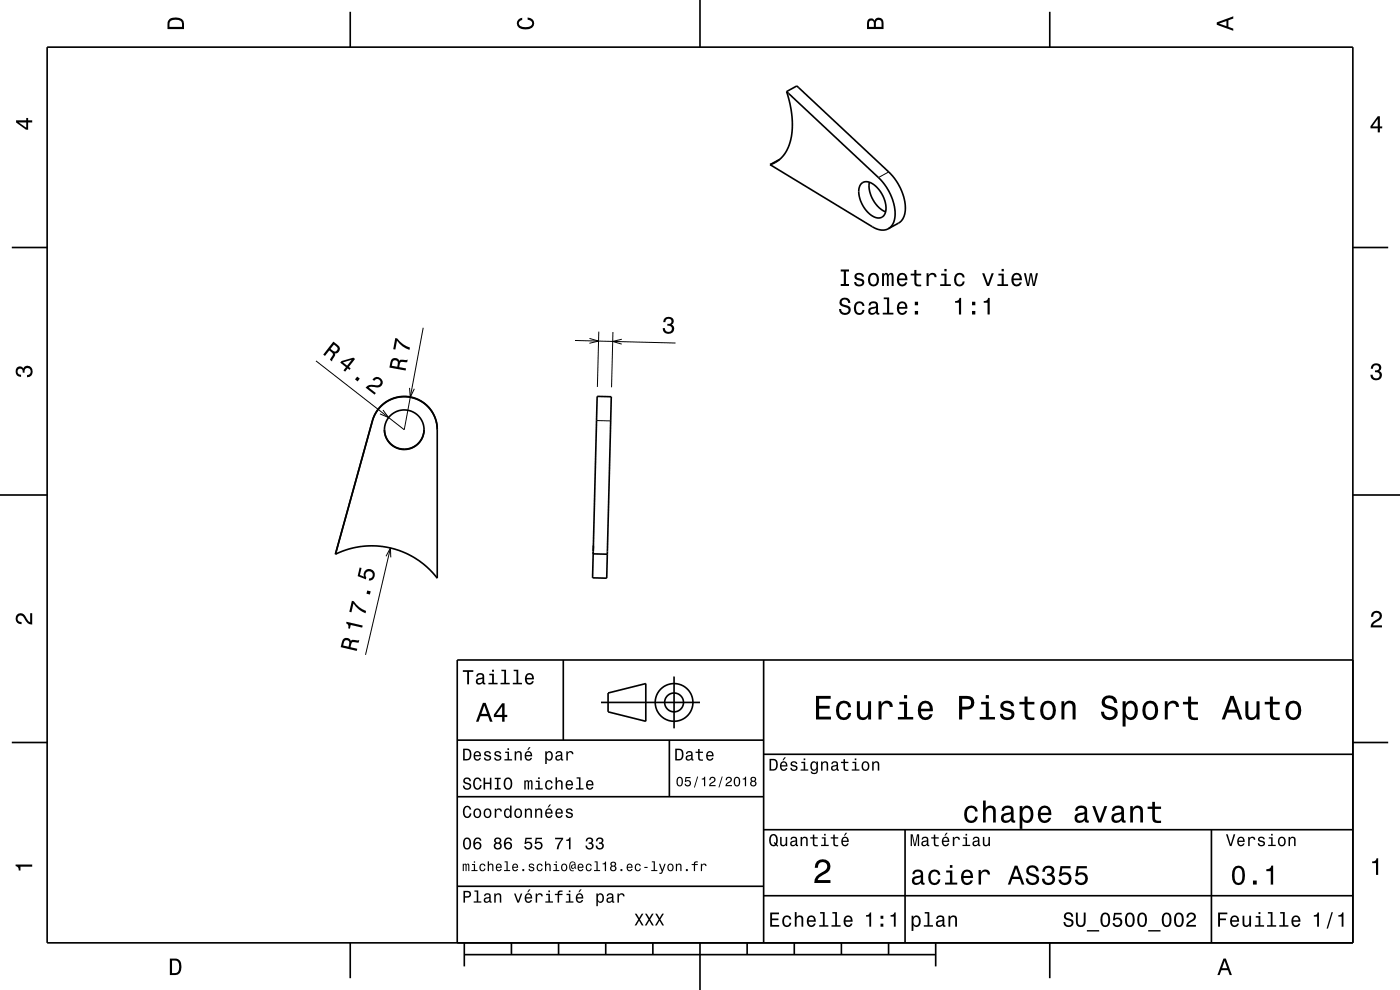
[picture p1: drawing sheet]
<svg xmlns="http://www.w3.org/2000/svg" width="297mm" height="210mm" viewBox="0 0 297 210" stroke-linecap="round" stroke-linejoin="round" font-family="sans-serif">
<g fill="none" stroke="#000" stroke-width=".21">
<path d="M188.5 36.5l-2.1 1.2M89.8 69.5l-4 21.7-18.8-14.6M122 72.2l21.3 .6M125.1 71.8l1.9 .6-2 .4M127 70.4l-.3 11.7M130 70.4l-.3 11.8M131.9 72l-1.9 .4 1.9 .6M79 89.2v.1M81.2 87l1.2 1.6-1.8-.8M86.9 82.3l.1 2 .9-1.8M126.6 89.2l3 .1M81.9 118l.9-1.8 .1 2"/>
<path d="M82.8 116.2l-5.3 22.7"/>
</g>
<g fill="none" stroke="#000" stroke-width=".35">
<path d="M10 10h277v190h-277zM74.3 2.5v7.5M148.5 0v10M166.9 19.4l2.1-1.2 19.7 18.4a10.3 10.3 0 0 1 3.2 9.1l-.5 .8-.4 .6-2.6 1.4M166.9 19.4l19.6 18.4a10.3 10.3 0 0 1 3.2 9.1l-.5 1-.8 .6M166.9 19.4l.7 2.7 .4 2.9 .1 2.6-.4 2-.5 1.8-1 1.6-1.4 1.3-1.4 .6M222.7 2.5v7.5M163.4 34.9l21.7 13.2a3.4 3.4 0 0 0 3.3 .4M165.4 33.8l-2 1.1M182.7 39a2.16 2.16 0 0 1 3 .4 5.9 5.9 0 0 1 2 6 1.77 1.77 0 0 1-2.9 .3 6.1 6.1 0 0 1-2.4-6.2zM184.4 38.7a6.3 6.3 0 0 0 3.5 6.2M2.5 52.5h7.5"/>
<path d="M287 52.5h7.5M79 89.3a7 7 0 0 1 7.7-5.1 7 7 0 0 1 6.1 7M90 91.1a4.2 4.2 0 0 1-4.2 4.2 4.2 4.2 0 0 1-4.2-4.2M126.7 84.1l3 .1-1 38.4h-3zM0 105h10M71.2 117.5v.1M71.3 117l7.7-27.8a7 7 0 0 1 7.7-5.1 7 7 0 0 1 6.1 7v31.5l-2.1-2.2-2.5-1.9-2.5-1.3-2.8-.9-3-.5-3 .1-2.9 .6-2.8 1.1M71.3 116.9l-.1 .7M125.8 117.5l3 .1M287 105h10M119.5 140v17M162 140v60"/>
<path d="M287 140h-190v60M2.5 157.5h7.5M97 157h65M127.5 149h21M129 147l8-2v8l-8-2zM142 157v12M143 143.5v11M287 157.5h7.5M97 169h65M162 176h125M162 160h125M192 176v24"/>
<path d="M257 176v24M97 188h65M162 190h125M74.3 200v7.5M98.5 202.5h100M98.5 200v5M108.5 200v2.5M118.5 200v2.5M128.5 200v2.5M138.5 200v2.5M148.5 200v10M158.5 200v2.5"/>
<path d="M168.5 200v2.5M178.5 200v2.5M188.5 200v2.5M198.5 200v5M222.7 200v7.5"/>
<circle cx="85.8" cy="91.2" r="4.2"/>
<circle cx="143" cy="149" r="2"/>
<circle cx="143" cy="149" r="4"/>
</g>
<g fill="#000">
<path d="M36 4a2.18 2.18 0 0 0-.5 2.2h3.5v-1.2a1.43 1.43 0 0 0-1.7-1.3zM36.3 4.4a2.15 2.15 0 0 1 2.2 .3l.1 1h-2.6v-1z" fill-rule="evenodd"/>
<path d="M109.9 4.2l.9-.4v.4a.7 .7 0 0 0-.7 .5 .7 .7 0 0 0 .3 .8 1.7 1.7 0 0 0 2.5-.5 .9 .9 0 0 0-1-.8v-.5a1.24 1.24 0 0 1 1.4 1.1 1.24 1.24 0 0 1-1 1.4 2.22 2.22 0 0 1-2.5-.7l-.2-.5z" fill-rule="evenodd"/>
<path d="M184.2 4.2l-.3 .7v1.3h3.5v-1.3a.98 .98 0 0 0-.7-1.1 .98 .98 0 0 0-1.2 .6 .84 .84 0 0 0-1.3-.2zM184.5 4.5a.54 .54 0 0 1 .6-.1 .54 .54 0 0 1 .3 .6v.7h-1zM185.9 4.4a.62 .62 0 0 1 .8-.1 .62 .62 0 0 1 .3 .6v.8h-1.2z" fill-rule="evenodd"/>
<path d="M258.1 4.7v.6l3.5 1.2v-.4l-1-.4v-1.4l1-.4v-.4zM258.6 5l1.6-.5v1z" fill-rule="evenodd"/>
<path d="M3.4 25.5v.5l2.1 1.5h.5v-1.5h.8v-.5h-.8v-.5h-.4v.5zM4 26h1.6v1.1z" fill-rule="evenodd"/>
<path d="M292.3 24.7l-1.6 2.1v.4h1.6v.9h.4v-.9h.5v-.4h-.5v-2.1zM292.3 25.2v1.6h-1.1z" fill-rule="evenodd"/>
<path d="M70.7 72.5l-2.1 2.7 .3 .3 .9-1.2a1.08 1.08 0 0 1 .8 1l-.6 1 .4 .4 .7-1.4-.1-.3a.97 .97 0 0 0 1-.7 .97 .97 0 0 0-.4-1.1zM70.8 73.1a1.08 1.08 0 0 1 .8 1 .6 .6 0 0 1-.4 .5 .6 .6 0 0 1-.7-.3l-.4-.3z" fill-rule="evenodd"/>
<path d="M72.5 76.6l-.3 .3 1.2 1-.5 .7 .3 .2 .6-.6 .3 .3 .3-.4-.4-.3 1.3-1.7-.3-.2zM72.8 76.9l1.8-.6-1 1.3zM75.8 79.9l-.5 .6 .6 .4 .4-.6zM79.1 80.4l.3 .4a.71 .71 0 0 1 .9-.4 .71 .71 0 0 1 .4 1 .71 .71 0 0 1-1 .3 1.8 1.8 0 0 0-2.1 .5l1.9 1.5 .2-.3-1.5-1.2a2.22 2.22 0 0 1 1.9 0 1.15 1.15 0 0 0 .9-1.8 1.15 1.15 0 0 0-1.9 0z" fill-rule="evenodd"/>
<path d="M83.2 76.1l-.4 .7-.2 1.2 3.5 .6v-.5l-1.4-.2a.85 .85 0 0 1 .8-1.1h.9l.1-.5h-1.5l-.3 .3-.1-.3a1.02 1.02 0 0 0-1.4-.2zM83.4 76.5a.61 .61 0 0 1 .8 0 .61 .61 0 0 1 .2 .8l-.1 .5-1.2-.2z" fill-rule="evenodd"/>
<path d="M83.9 71.7l.4 .1a5.3 5.3 0 0 0 2.7 1.9l-.1 .5a5.2 5.2 0 0 1-2.7-1.9l-.3 1.9-.5-.1z" fill-rule="evenodd"/>
<path d="M141 67.5a1.08 1.08 0 0 1 1.4-.2 1.08 1.08 0 0 1 .4 1.3l-.3 .3a1.06 1.06 0 0 1 .5 1.3 1.06 1.06 0 0 1-1.3 .6 1.09 1.09 0 0 1-1.1-1.2h.5a.71 .71 0 0 0 .9 .8 .71 .71 0 0 0 .1-1.3h-.5v-.4a.61 .61 0 0 0 .8-.3 .61 .61 0 0 0-.2-.8 .61 .61 0 0 0-.9 .2l-.1 .5h-.5z" fill-rule="evenodd"/>
<path d="M178.4 63.4a.96 .96 0 0 0-.3 1.1 .96 .96 0 0 0 1 .6 .77 .77 0 0 1 .9 .9 .83 .83 0 0 1-1 .4 .83 .83 0 0 1-.6-.8h-.4a1.21 1.21 0 0 0 1.5 1.2 1.21 1.21 0 0 0 .7-1.8l-.8-.3a.71 .71 0 0 1-.8-.6 .7 .7 0 0 1 .7-.6 .7 .7 0 0 1 .6 .8h.5a1.16 1.16 0 0 0-.7-1.2 1.16 1.16 0 0 0-1.3 .3zM181.5 64.3a1.53 1.53 0 0 0 .8 2.5 1.06 1.06 0 0 0 1.1-1.1h-.4a.67 .67 0 0 1-.7 .7 .67 .67 0 0 1-.7-.6 1.11 1.11 0 0 1 .7-1.5 .59 .59 0 0 1 .7 .6h.4a1.09 1.09 0 0 0-.8-1 1.09 1.09 0 0 0-1.1 .4zM184.5 64.1l-.2 .7h.4a.55 .55 0 0 1 .7-.5 .55 .55 0 0 1 .3 .7l-.2 .1a1 1 0 0 0-1 .2 1 1 0 0 0-.3 1 .93 .93 0 0 0 1.7 .1l.1 .3h.5v-.3l-.2-.1v-1.6a1.02 1.02 0 0 0-.7-.8 1.02 1.02 0 0 0-1.1 .2zM184.7 65.7l1.1-.4a.77 .77 0 0 1-.2 .9 .77 .77 0 0 1-.9 .1l-.1-.3zM187.5 63.1v.4h.7v2.8h-.9v.4h2.2v-.4h-.9v-3.2zM190.6 64.3a1.54 1.54 0 0 0 .8 2.5 1.06 1.06 0 0 0 1.1-.9h-.5l-.2 .4-.4 .1a.76 .76 0 0 1-.7-.9h1.8a1.16 1.16 0 0 0-.5-1.4 1.16 1.16 0 0 0-1.4 .2zM190.9 64.5a.66 .66 0 0 1 .8-.1 .66 .66 0 0 1 .3 .7h-1.3zM194.1 66v.7h.7v-.7zM194.1 64v.8h.7v-.8z" fill-rule="evenodd"/>
<path d="M178.4 57.2v.4h.6v2.6h-.6v.5h1.7v-.5h-.6v-2.6h.6v-.4zM181.5 58.1a.75 .75 0 0 0-.2 .8 .75 .75 0 0 0 .7 .5l.9 .4a.63 .63 0 0 1-.6 .6 .63 .63 0 0 1-.7-.6h-.4a1.07 1.07 0 0 0 1.2 1 1.07 1.07 0 0 0 .9-1.2l-.4-.4-1.1-.3a.54 .54 0 0 1 .4-.7 .54 .54 0 0 1 .7 .5h.4a1.03 1.03 0 0 0-.7-.9 1.03 1.03 0 0 0-1.1 .3zM184.4 58.2a1.53 1.53 0 0 0 .9 2.6 1.48 1.48 0 0 0 1.2-1.5 1.48 1.48 0 0 0-1.2-1.4l-.5 .1zM184.8 58.5a.67 .67 0 0 1 .7-.2 .67 .67 0 0 1 .5 .6 1.11 1.11 0 0 1-.7 1.5 1.17 1.17 0 0 1-.5-1.9zM187.1 58v2.7h.4l.1-2.1 .1-.3h.3l.1 .2 .1 2.2h.3l.1-2.1 .3-.4 .2 .2 .1 .4v1.9h.4v-1.9a.69 .69 0 0 0-.6-.9l-.5 .4-.2-.3-.3-.1-.5 .3v-.2zM190.6 58.2a1.54 1.54 0 0 0 .8 2.6 1.06 1.06 0 0 0 1.1-.9h-.5l-.2 .3-.4 .2a.76 .76 0 0 1-.7-1h1.8a1.16 1.16 0 0 0-.5-1.3 1.16 1.16 0 0 0-1.4 .1zM190.9 58.5a.66 .66 0 0 1 .8-.2 .66 .66 0 0 1 .3 .8h-1.3zM194 57.3v.7h-.8v.4h.8v1.8a1.05 1.05 0 0 0 1.4 .5v-.3a.68 .68 0 0 1-1-.4v-1.6h1v-.4h-1v-.7zM196.6 58v2.7h.4v-1.6a.66 .66 0 0 1 .4-.8 .66 .66 0 0 1 .8 .3v.2h.5a.89 .89 0 0 0-.7-.9 .89 .89 0 0 0-1 .5v-.4zM199.7 58v.4h.7v1.9h-1v.4h2.3v-.4h-.9v-2.3zM200.3 57v.6h.5v-.6zM202.7 58.2a1.53 1.53 0 0 0 .8 2.6 1.06 1.06 0 0 0 1.1-1.1h-.4a.67 .67 0 0 1-.6 .7 .67 .67 0 0 1-.7-.6 1.12 1.12 0 0 1 .7-1.5 .59 .59 0 0 1 .6 .6h.4a1.09 1.09 0 0 0-.7-1 1.09 1.09 0 0 0-1.2 .3zM208.4 58l1 2.7h.4l1-2.7h-.4l-.8 2.1-.8-2.1zM211.8 58v.4h.7v1.9h-.9v.4h2.3v-.4h-1v-2.3zM212.5 57v.6h.5v-.6zM214.9 58.2a1.54 1.54 0 0 0 .8 2.6 1.06 1.06 0 0 0 1-.9h-.4l-.2 .3-.4 .2a.76 .76 0 0 1-.7-1h1.8a1.16 1.16 0 0 0-.5-1.3 1.16 1.16 0 0 0-1.4 .1zM215.2 58.5a.66 .66 0 0 1 .8-.2 .66 .66 0 0 1 .3 .8h-1.3zM217.2 58l.7 2.7h.4l.4-2.3 .4 2.3h.4l.7-2.7h-.4l-.5 2.3-.4-2.3h-.4l-.4 2.3-.5-2.3z" fill-rule="evenodd"/>
<path d="M202.6 63.9v.3h.8v2.5h.5v-3.5h-.4a.78 .78 0 0 1-.9 .7zM206.2 66v.7h.7v-.7zM206.2 64v.8h.7v-.8zM208.7 63.9v.3h.8v2.5h.5v-3.5h-.4a.77 .77 0 0 1-.9 .7z" fill-rule="evenodd"/>
<path d="M291.1 77.4a1.08 1.08 0 0 1 1.4-.2 1.08 1.08 0 0 1 .4 1.2l-.3 .3a1.06 1.06 0 0 1 .5 1.3 1.06 1.06 0 0 1-1.2 .7 1.1 1.1 0 0 1-1.2-1.2h.5a.71 .71 0 0 0 1 .8 .71 .71 0 0 0 .1-1.3h-.6v-.4a.61 .61 0 0 0 .8-.3 .61 .61 0 0 0-.2-.8 .61 .61 0 0 0-.9 .2l-.1 .5h-.5z" fill-rule="evenodd"/>
<path d="M3.6 78a.86 .86 0 0 1 1.4 .2 1.06 1.06 0 0 1 1.2-.6 1.06 1.06 0 0 1 .7 1.2 1.1 1.1 0 0 1-1.2 1.2v-.4a.71 .71 0 0 0 .8-1 .71 .71 0 0 0-1.3-.1v.6h-.4a.61 .61 0 0 0-.3-.8 .61 .61 0 0 0-.8 .2 .61 .61 0 0 0 .2 .8l.6 .2v.4a1.15 1.15 0 0 1-1.2-.6 1.15 1.15 0 0 1 .3-1.3z" fill-rule="evenodd"/>
<path d="M3.6 130.4a1.22 1.22 0 0 1 2 .7l.4 .6 .4 .3v-1.9h.4v2.4a1.8 1.8 0 0 1-1.7-1.4 .71 .71 0 0 0-.9-.5 .71 .71 0 0 0-.5 .8 .71 .71 0 0 0 .9 .5v.5a1.18 1.18 0 0 1-1.2-.7 1.18 1.18 0 0 1 .2-1.3z" fill-rule="evenodd"/>
<path d="M73 135.4l-.5 .7-.2 1.2 3.4 .8 .1-.5-1.4-.3a.84 .84 0 0 1 .8-1.1l.9 .1 .1-.5-1.5-.1-.3 .3-.1-.3a1.02 1.02 0 0 0-1.3-.3zM73.2 135.9a.6 .6 0 0 1 .7 0 .6 .6 0 0 1 .2 .8l-.2 .5-1.1-.3z" fill-rule="evenodd"/>
<path d="M73.5 131.9l-.1 .3a.77 .77 0 0 1 .5 1.1l.3 .1 .2-.8 2.4 .5 .1-.4zM74.7 127.4l-.6 2.4 .5 .1 .4-1.9a5.2 5.2 0 0 0 2.5 2.1l.2-.5a5.2 5.2 0 0 1-2.6-2.1zM77.9 125.3l-.2 .6 .8 .2 .1-.7zM76.3 120.4l-.4 1.8 1.7 .7 .1-.4a.79 .79 0 0 1 .1-1.2 .79 .79 0 0 1 1.1 .2 .79 .79 0 0 1-.3 1.2h-.3l-.1 .4a1.21 1.21 0 0 0 1.4-1.2 1.21 1.21 0 0 0-1.4-1.1 1.21 1.21 0 0 0-1 1.5l-.8-.3 .3-1.5z" fill-rule="evenodd"/>
<path d="M291.2 129.9a1.18 1.18 0 0 1 1.9 .3 1.18 1.18 0 0 1-1 1.7l-.5 .3-.3 .5h1.9v.4h-2.4a1.8 1.8 0 0 1 1.4-1.8 .71 .71 0 0 0 .5-.8 .71 .71 0 0 0-.9-.5 .71 .71 0 0 0-.5 .8h-.4z" fill-rule="evenodd"/>
<path d="M98.2 158.8v2.5h.9a1.37 1.37 0 0 0 .7-2.2 1.56 1.56 0 0 0-1.6-.3zM98.6 159.1a.98 .98 0 0 1 1.1 .7 .98 .98 0 0 1-.6 1.2h-.5zM100.7 159.6a1.04 1.04 0 0 0-.2 1.2 1.04 1.04 0 0 0 1 .5l.5-.5h-.3l-.4 .3a.54 .54 0 0 1-.5-.7h1.3a.83 .83 0 0 0-.4-.9 .83 .83 0 0 0-1 .1zM100.9 159.7l.2-.1a.47 .47 0 0 1 .5 .1 .47 .47 0 0 1 .1 .5h-.9zM102.9 159.5l-.2 .1a.69 .69 0 0 0 .9 .9l.2 .1a.43 .43 0 0 1-.4 .5 .43 .43 0 0 1-.4-.4h-.3a.74 .74 0 0 0 .9 .7 .74 .74 0 0 0 .5-1l-1-.4a.38 .38 0 0 1 .3-.5 .38 .38 0 0 1 .4 .4h.3a.78 .78 0 0 0-1.2-.4zM105.1 159.5l-.2 .1a.69 .69 0 0 0 .9 .9l.2 .1a.43 .43 0 0 1-.4 .5 .43 .43 0 0 1-.5-.4h-.3a.74 .74 0 0 0 .9 .7 .74 .74 0 0 0 .5-1l-.9-.4a.38 .38 0 0 1 .3-.5 .38 .38 0 0 1 .4 .4h.3a.77 .77 0 0 0-1.2-.4zM107.2 159.4v.3h.5v1.3h-.7v.3h1.6v-.3h-.6v-1.6zM107.7 158.7v.4h.3v-.4zM109.2 159.4v1.9h.3v-1.1a.45 .45 0 0 1 .4-.6 .45 .45 0 0 1 .5 .5v1.2h.3v-1.3a.63 .63 0 0 0-.5-.7 .63 .63 0 0 0-.7 .4v-.3zM112.2 158.5l-.4 .6h.3l.5-.6zM111.5 159.6a1.04 1.04 0 0 0-.2 1.2 1.04 1.04 0 0 0 1.1 .5l.5-.5h-.3l-.5 .3a.54 .54 0 0 1-.5-.7h1.3a.83 .83 0 0 0-.4-.9 .83 .83 0 0 0-1 .1zM111.8 159.7l.1-.1a.48 .48 0 0 1 .5 .1 .48 .48 0 0 1 .2 .5h-1zM115.7 159.4v2.7h.3v-1.1a.66 .66 0 0 0 .7 .4 .66 .66 0 0 0 .5-.6 .91 .91 0 0 0 0-1.1 .91 .91 0 0 0-1-.3l-.2 .3v-.3zM116.1 159.8a.45 .45 0 0 1 .5-.2 .45 .45 0 0 1 .3 .4 .65 .65 0 0 1 .1 .8 .65 .65 0 0 1-.7 .2 .98 .98 0 0 1-.2-1.2zM118.1 159.5l-.2 .4h.3a.39 .39 0 0 1 .4-.3 .39 .39 0 0 1 .3 .5h-.1a.65 .65 0 0 0-1 .4 .65 .65 0 0 0 .6 .9l.6-.3 .1 .2h.4v-.2l-.2-.1v-1.1a.72 .72 0 0 0-.5-.6 .72 .72 0 0 0-.7 .2zM118.2 160.6l.8-.3a.55 .55 0 0 1-.2 .7 .55 .55 0 0 1-.6 0zM120.1 159.4v1.9h.4v-1.1a.47 .47 0 0 1 .2-.6 .47 .47 0 0 1 .6 .2v.2h.4a.64 .64 0 0 0-.5-.7 .64 .64 0 0 0-.8 .4v-.3z" fill-rule="evenodd"/>
<path d="M98.2 142.2v.3h.9v2.7h.4v-2.7h.9v-.3zM101.3 143l-.3 .5h.4a.47 .47 0 0 1 .5-.4 .47 .47 0 0 1 .4 .6l-.2 .1a.84 .84 0 0 0-1 .2 .84 .84 0 0 0 0 1.1 .9 .9 0 0 0 1.3-.2l.1 .2 .5 .1v-.3l-.3-.1v-1.3a.87 .87 0 0 0-1.4-.5zM101.4 144.3l.9-.3a.66 .66 0 0 1-.1 .7 .66 .66 0 0 1-.8 .1zM103.8 142.9v.3h.6v1.6h-.8v.4h2v-.4h-.8v-1.9zM104.4 142.1v.4h.4v-.4zM106.4 142.1v.3h.6v2.4h-.8v.4h1.9v-.4h-.7v-2.7zM109 142.1v.3h.6v2.4h-.8v.4h1.9v-.4h-.7v-2.7zM111.6 143.1a1.32 1.32 0 0 0 .7 2.1 .9 .9 0 0 0 .9-.7h-.3l-.2 .3-.4 .1a.65 .65 0 0 1-.6-.8h1.6a1 1 0 0 0-.4-1.2 1 1 0 0 0-1.3 .2zM111.9 143.3a.57 .57 0 0 1 .7-.1 .57 .57 0 0 1 .3 .6h-1.2z" fill-rule="evenodd"/>
<path d="M102.4 149.1l-1.4 4h.5l.4-1.2h1.6l.4 1.2h.6l-1.5-4zM102.7 149.7l.7 1.7h-1.3zM106.5 149.2l-1.7 2.4v.5h1.7v1h.5v-1h.6v-.5h-.6v-2.4zM106.5 149.9v1.7h-1.3z" fill-rule="evenodd"/>
<path d="M143.2 158.8v2.5h.9a1.37 1.37 0 0 0 .7-2.2 1.56 1.56 0 0 0-1.6-.3zM143.6 159.1a.98 .98 0 0 1 1.1 .7 .98 .98 0 0 1-.6 1.2h-.5zM145.7 159.5l-.2 .4h.3a.39 .39 0 0 1 .5-.3 .39 .39 0 0 1 .3 .5h-.2a.65 .65 0 0 0-.9 .4 .65 .65 0 0 0 .5 .9l.7-.3v.2h.4v-.2l-.1-.1-.1-1.1a.73 .73 0 0 0-.4-.6 .73 .73 0 0 0-.8 .2zM145.8 160.6l.8-.3a.55 .55 0 0 1-.1 .7 .55 .55 0 0 1-.7 0zM148.1 158.9v.5h-.5v.3h.5v1.3a.75 .75 0 0 0 1 .4v-.3a.48 .48 0 0 1-.7-.3v-1.1h.7v-.3h-.7v-.5zM150 159.6a1.04 1.04 0 0 0-.2 1.2 1.04 1.04 0 0 0 1.1 .5l.5-.5h-.4l-.4 .3a.54 .54 0 0 1-.5-.7h1.3a.83 .83 0 0 0-.4-.9 .83 .83 0 0 0-1 .1zM150.3 159.7l.1-.1a.48 .48 0 0 1 .5 .1 .48 .48 0 0 1 .2 .5h-1z" fill-rule="evenodd"/>
<path d="M173.1 147.6v5h3.2v-.6h-2.5v-1.7h2.2v-.6h-2.2v-1.5h2.4v-.6zM177.8 149.2a2.59 2.59 0 0 0 .5 3.4 1.58 1.58 0 0 0 2.3-1.4h-.6a.95 .95 0 0 1-.9 1 .95 .95 0 0 1-1-.9 1.59 1.59 0 0 1 .9-2.1 .85 .85 0 0 1 .9 .8h.7a1.56 1.56 0 0 0-1.1-1.3 1.56 1.56 0 0 0-1.7 .5zM181.8 148.8v2.5a1.27 1.27 0 0 0 .9 1.4 1.27 1.27 0 0 0 1.5-.7v.6h.6v-3.8h-.6v2.2a.92 .92 0 0 1-.6 1.1 .92 .92 0 0 1-1.2-.4v-2.9zM186.4 148.8v3.8h.6v-2.2a.95 .95 0 0 1 .5-1.1 .95 .95 0 0 1 1.2 .3l.1 .4h.6a1.28 1.28 0 0 0-1-1.4 1.28 1.28 0 0 0-1.4 .8v-.6zM190.8 148.9v.5h1v2.7h-1.3v.5h3.2v-.5h-1.3v-3.2zM191.8 147.4v.8h.6v-.8zM195.1 149.2a2.62 2.62 0 0 0 .5 3.4 1.57 1.57 0 0 0 2.2-1.1h-.6l-.3 .5-.5 .2a1.08 1.08 0 0 1-1-1.3h2.5a1.66 1.66 0 0 0-.7-2 1.66 1.66 0 0 0-2.1 .3zM195.6 149.5a.94 .94 0 0 1 1.2-.2 .94 .94 0 0 1 .5 1h-1.9zM203.5 147.6v5h.6v-2.1h.8a1.47 1.47 0 0 0 1.8-1.2 1.47 1.47 0 0 0-1.5-1.7zM204.1 148.2a1.6 1.6 0 0 1 1.8 .5 .86 .86 0 0 1 0 .9 .86 .86 0 0 1-.9 .3h-.9zM208.1 148.9v.5h1v2.7h-1.3v.5h3.3v-.5h-1.3v-3.2zM209.1 147.4v.8h.7v-.8zM212.6 148.9a1.08 1.08 0 0 0-.3 1.2 1.08 1.08 0 0 0 1 .7l1.1 .4a.57 .57 0 0 1 .2 .6 .57 .57 0 0 1-.5 .4 .96 .96 0 0 1-1.4-.8h-.6a1.6 1.6 0 0 0 1.3 1.4 1.6 1.6 0 0 0 1.7-.8 1.13 1.13 0 0 0-1-1.6l-1.1-.3-.2-.4a.87 .87 0 0 1 .9-.5 .87 .87 0 0 1 .8 .6h.6a1.41 1.41 0 0 0-2.1-1.1zM217.4 147.8v1.1h-1.1v.5h1.1v2.6l.2 .4 .4 .3h1.4v-.5a.97 .97 0 0 1-1.4-.5v-2.3h1.4v-.5h-1.4v-1.1zM221.1 149.2a2.56 2.56 0 0 0 .5 3.4 1.72 1.72 0 0 0 1.8-.2 1.72 1.72 0 0 0 .6-1.7 1.7 1.7 0 0 0-.9-1.9 1.7 1.7 0 0 0-2 .4zM221.6 149.6a.96 .96 0 0 1 1-.4 .96 .96 0 0 1 .7 .8 1.59 1.59 0 0 1-1 2.2 1.19 1.19 0 0 1-1-1.5zM225.2 148.8v3.8h.6v-2.2a.97 .97 0 0 1 .5-1.1 .97 .97 0 0 1 1.1 .2l.1 .7v2.4h.7v-2.5a1.27 1.27 0 0 0-.9-1.4 1.27 1.27 0 0 0-1.5 .6v-.5zM234.1 147.9a1.38 1.38 0 0 0-.3 1.5 1.38 1.38 0 0 0 1.3 .9 1.25 1.25 0 0 1 1.4 .9 1.15 1.15 0 0 1-1.3 .9 1.15 1.15 0 0 1-1-1.1h-.7a1.8 1.8 0 0 0 1.7 1.8 1.8 1.8 0 0 0 1.9-1.6 1.46 1.46 0 0 0-1.5-1.4l-.6-.2a.83 .83 0 0 1-.5-1.1 .83 .83 0 0 1 1.2-.3l.5 .5 .1 .4h.7a1.67 1.67 0 0 0-1-1.6 1.67 1.67 0 0 0-1.9 .4zM238.2 148.8v5.3h.6v-2.1a1.32 1.32 0 0 0 1.4 .7 1.32 1.32 0 0 0 1.1-1.1 2.43 2.43 0 0 0-.8-2.8 1.21 1.21 0 0 0-1.7 .5v-.5zM239.1 149.6a.9 .9 0 0 1 .9-.4 .9 .9 0 0 1 .7 .8 1.61 1.61 0 0 1-.9 2.2 1.18 1.18 0 0 1-1-1.5zM242.8 149.2a2.56 2.56 0 0 0 .5 3.4 1.72 1.72 0 0 0 1.8-.2 1.72 1.72 0 0 0 .6-1.7 1.7 1.7 0 0 0-.9-1.9 1.7 1.7 0 0 0-2 .4zM243.3 149.6a.96 .96 0 0 1 1-.4 .96 .96 0 0 1 .7 .8 1.59 1.59 0 0 1-1 2.2 1.19 1.19 0 0 1-1-1.5zM247.1 148.8v3.8h.6v-2.2a.95 .95 0 0 1 .5-1.1 .95 .95 0 0 1 1.2 .3l.1 .4h.6a1.28 1.28 0 0 0-1-1.4 1.28 1.28 0 0 0-1.4 .8v-.6zM252 147.8v1.1h-1v.5h1l.1 2.6 .2 .4 .4 .3h1.4v-.5a.97 .97 0 0 1-1.4-.5v-2.3h1.4v-.5h-1.4v-1.1zM261 147.6l-1.8 5h.6l.6-1.4h2l.5 1.4h.7l-1.9-5zM261.4 148.3l.7 2.2h-1.5zM264.2 148.8v2.5a1.27 1.27 0 0 0 .9 1.4 1.27 1.27 0 0 0 1.5-.7v.6h.6v-3.8h-.6v2.2a.92 .92 0 0 1-.6 1.1 .92 .92 0 0 1-1.1-.4l-.1-2.9zM269.4 147.8v1.1h-1.1v.5h1.1v2.6l.2 .4 .4 .3 .7 .1 .8-.1v-.5a.97 .97 0 0 1-1.4-.5l-.1-2.3h1.5v-.5h-1.5v-1.1zM273.1 149.2a2.56 2.56 0 0 0 .6 3.4 1.72 1.72 0 0 0 1.8-.2 1.72 1.72 0 0 0 .6-1.7 1.7 1.7 0 0 0-.9-1.9 1.7 1.7 0 0 0-2.1 .4zM273.6 149.6a.96 .96 0 0 1 1-.4 .96 .96 0 0 1 .7 .8 1.59 1.59 0 0 1-.9 2.2 1.19 1.19 0 0 1-1.1-1.5z" fill-rule="evenodd"/>
<path d="M98.4 178a1.44 1.44 0 0 0 .7 2.2 1.45 1.45 0 0 0 .6-2.2 .79 .79 0 0 0-1.3 0zM98.8 178h.5a1.69 1.69 0 0 1 0 1.9h-.5a1.71 1.71 0 0 1 0-1.9zM100.8 177.8a1.72 1.72 0 0 0 .1 2.3 .83 .83 0 0 0 1.1-.2 .83 .83 0 0 0-.1-1.1 .83 .83 0 0 0-1.2 0 .74 .74 0 0 1 .6-.9l.3 .1 .2 .3h.3a.8 .8 0 0 0-.5-.6 .8 .8 0 0 0-.8 .1zM100.7 179.4a.55 .55 0 0 1 1.1 0 .55 .55 0 0 1-1.1 0zM105 177.8l-.1 .2a.57 .57 0 0 0 .2 .8 .78 .78 0 0 0-.1 1.2 .78 .78 0 0 0 1.2 0 .78 .78 0 0 0-.2-1.2 .68 .68 0 0 0 .2-1 .68 .68 0 0 0-.9-.1zM105.1 179.5a.51 .51 0 0 1 1 0 .51 .51 0 0 1-1 0zM105.2 178.3a.42 .42 0 0 1 .8 0 .42 .42 0 0 1-.8 0zM107.3 177.8a1.72 1.72 0 0 0 .1 2.3 .83 .83 0 0 0 1.1-.2 .83 .83 0 0 0-.1-1.1 .83 .83 0 0 0-1.2 0 .74 .74 0 0 1 .6-.9l.4 .1 .1 .3h.3a.8 .8 0 0 0-.5-.6 .8 .8 0 0 0-.8 .1zM107.2 179.4a.55 .55 0 0 1 1.1 0 .55 .55 0 0 1-1.1 0zM111.5 177.7l-.2 1.3h.3a.57 .57 0 0 1 .8-.1 .57 .57 0 0 1 0 .9 .57 .57 0 0 1-.9-.3h-.3a.86 .86 0 0 0 1.1 .8 .86 .86 0 0 0 .6-1.2 .86 .86 0 0 0-1.3-.4l.1-.7h1.1v-.3zM113.6 177.7l-.2 1.3h.3a.57 .57 0 0 1 .9-.1 .57 .57 0 0 1 0 .9 .57 .57 0 0 1-.9-.3h-.3a.86 .86 0 0 0 1 .7 .86 .86 0 0 0 .6-1.1 .86 .86 0 0 0-1.2-.4l.1-.7h1.1v-.3zM117.8 177.7v.3h1.3a3.7 3.7 0 0 0-1 2.2h.4a3.7 3.7 0 0 1 1-2.2v-.3zM120.1 178.1v.3h.6v1.8h.3v-2.6h-.2a.55 .55 0 0 1-.7 .5zM124.5 177.8l-.2 .7h.3a.44 .44 0 0 1 .2-.6 .44 .44 0 0 1 .6 .2 .44 .44 0 0 1-.2 .6h-.3v.3a.52 .52 0 0 1 .7 .3 .52 .52 0 0 1-.4 .7 .52 .52 0 0 1-.6-.4l-.1-.2h-.3a.84 .84 0 0 0 1.1 .8 .84 .84 0 0 0 .4-1.3l-.2-.1a.72 .72 0 0 0 .1-1.1 .72 .72 0 0 0-1.1 .1zM126.6 177.8l-.2 .7h.3a.44 .44 0 0 1 .3-.6 .44 .44 0 0 1 .6 .2 .44 .44 0 0 1-.2 .6h-.3v.3a.52 .52 0 0 1 .6 .3 .52 .52 0 0 1-.3 .7 .52 .52 0 0 1-.7-.4v-.2h-.3a.84 .84 0 0 0 1.1 .8 .84 .84 0 0 0 .4-1.3l-.2-.1a.72 .72 0 0 0 0-1.1 .72 .72 0 0 0-1.1 .1z" fill-rule="evenodd"/>
<path d="M98.5 165.1a.69 .69 0 0 0-.2 .8 .69 .69 0 0 0 .7 .4l.3 .1a.46 .46 0 0 1 .3 .7 .46 .46 0 0 1-.7 .1l-.4-.6h-.3a.86 .86 0 0 0 1.1 1 .86 .86 0 0 0 .5-1.3l-.6-.3a.51 .51 0 0 1-.6-.4 .5 .5 0 0 1 .5-.4 .5 .5 0 0 1 .5 .5h.3a.85 .85 0 0 0-.5-.8 .85 .85 0 0 0-.9 .2zM100.6 165.2a1.45 1.45 0 0 0 .7 2.3 .94 .94 0 0 0 .9-1h-.4a.58 .58 0 0 1-.8 .7 1.49 1.49 0 0 1 0-1.9 .51 .51 0 0 1 .8 .4h.3a.85 .85 0 0 0-.6-.8 .85 .85 0 0 0-.9 .3zM102.6 165v2.5h.3v-1.2h1v1.2h.4v-2.5h-.4v1h-1v-1zM105 165v.3h.4v1.9h-.4v.3h1.2v-.3h-.4v-1.9h.4v-.3zM107.1 165.2a1.45 1.45 0 0 0 .7 2.3 1.45 1.45 0 0 0 .6-2.3 .84 .84 0 0 0-1.3 0zM107.5 165.3l.3-.1a1.18 1.18 0 0 1 0 2 1.21 1.21 0 0 1-.3-1.9zM111.2 165.5v2h.3v-1.3l.2-.4h.2l.1 .2v1.5h.2l.1-1.5 .2-.3 .2 .4v1.4h.3v-1.4a.49 .49 0 0 0-.4-.6l-.4 .2-.3-.2-.4 .2v-.2zM113.7 165.6v.3h.5v1.3h-.7v.3h1.6v-.3h-.6v-1.6zM114.2 164.9v.3h.3v-.3zM115.8 165.7a1.04 1.04 0 0 0-.1 1.2 1.04 1.04 0 0 0 1.1 .6l.4-.4v-.3h-.3l-.3 .4a.73 .73 0 0 1-.6-.7 .73 .73 0 0 1 .6-.7l.3 .4h.3a.78 .78 0 0 0-.5-.7 .78 .78 0 0 0-.9 .2zM117.9 164.9v2.6h.3v-1.1a.45 .45 0 0 1 .4-.7 .45 .45 0 0 1 .4 .6v1.2h.4v-1.3a.63 .63 0 0 0-.5-.7 .63 .63 0 0 0-.7 .3v-.9zM120.2 165.7a1.04 1.04 0 0 0-.2 1.2 1.04 1.04 0 0 0 1 .6l.5-.6h-.3l-.4 .4a.54 .54 0 0 1-.5-.7h1.3a.83 .83 0 0 0-.4-1 .83 .83 0 0 0-1 .1zM120.4 165.9l.2-.1a.48 .48 0 0 1 .5 .1 .48 .48 0 0 1 .1 .4h-.9zM122.3 164.9v.2h.5v2.1h-.6v.3h1.6v-.3h-.7v-2.3zM124.5 165.7a1.04 1.04 0 0 0-.2 1.2 1.04 1.04 0 0 0 1.1 .6l.5-.6h-.3l-.5 .4a.54 .54 0 0 1-.5-.7h1.3a.83 .83 0 0 0-.3-1 .83 .83 0 0 0-1.1 .1zM124.8 165.9l.1-.1a.47 .47 0 0 1 .5 .1 .47 .47 0 0 1 .2 .4h-1z" fill-rule="evenodd"/>
<path d="M98.4 171.2a1.45 1.45 0 0 0 .7 2.3 .94 .94 0 0 0 .9-1h-.3a.59 .59 0 0 1-.8 .7 1.31 1.31 0 0 1 .2-2l.3 .1 .2 .4h.4a.85 .85 0 0 0-.6-.8 .85 .85 0 0 0-1 .3zM100.6 171.7a1.04 1.04 0 0 0-.1 1.3 1.04 1.04 0 0 0 1.1 .5 1.04 1.04 0 0 0 .5-1.3 1.04 1.04 0 0 0-1.2-.7zM100.9 171.9a.48 .48 0 0 1 .5-.1 .48 .48 0 0 1 .3 .4 .66 .66 0 0 1 0 .7 .66 .66 0 0 1-.7 .3 .98 .98 0 0 1-.1-1.3zM102.8 171.7a1.04 1.04 0 0 0-.2 1.3 1.04 1.04 0 0 0 1.2 .5 1.04 1.04 0 0 0 .5-1.3 1.04 1.04 0 0 0-1.2-.7zM103 171.9a.48 .48 0 0 1 .5-.1 .48 .48 0 0 1 .4 .4 .66 .66 0 0 1 0 .7 .66 .66 0 0 1-.7 .3 .97 .97 0 0 1-.2-1.3zM105 171.5v2h.3v-1.1a.47 .47 0 0 1 .2-.6 .47 .47 0 0 1 .6 .2l.1 .1h.3a.64 .64 0 0 0-.5-.6 .64 .64 0 0 0-.7 .4v-.4zM107.1 171.7a1.06 1.06 0 0 0-.2 1.2 1.06 1.06 0 0 0 .9 .6l.4-.3v.3h.3v-2.6h-.3v.9a.63 .63 0 0 0-1.1-.1zM107.4 171.9a.44 .44 0 0 1 .4-.1 .44 .44 0 0 1 .4 .4 .65 .65 0 0 1 0 .7 .65 .65 0 0 1-.7 .3l-.2-.4zM109.3 171.7a1.04 1.04 0 0 0-.1 1.3 1.04 1.04 0 0 0 1.1 .5 1.04 1.04 0 0 0 .5-1.3 1.04 1.04 0 0 0-1.2-.7zM109.5 171.9a.48 .48 0 0 1 .6-.1 .48 .48 0 0 1 .3 .4 .66 .66 0 0 1 0 .7 .66 .66 0 0 1-.7 .3 .98 .98 0 0 1-.2-1.3zM111.4 171.5v2h.3v-1.1a.45 .45 0 0 1 .3-.7 .45 .45 0 0 1 .5 .6v1.2h.4v-1.3a.63 .63 0 0 0-.5-.7 .63 .63 0 0 0-.7 .3v-.3zM113.5 171.5v2h.3v-1.1a.45 .45 0 0 1 .3-.6 .45 .45 0 0 1 .6 .2v1.5h.3v-1.3a.63 .63 0 0 0-.4-.7 .63 .63 0 0 0-.8 .3v-.3zM116.5 170.7l-.3 .6h.2l.5-.6zM115.9 171.7a1.04 1.04 0 0 0-.2 1.2 1.04 1.04 0 0 0 1 .6l.5-.6h-.3l-.4 .4a.54 .54 0 0 1-.5-.7h1.2a.83 .83 0 0 0-.3-1 .83 .83 0 0 0-1 .1zM116.1 171.9l.2-.1a.47 .47 0 0 1 .4 .1 .47 .47 0 0 1 .2 .4h-.9zM118 171.7a1.04 1.04 0 0 0-.2 1.2 1.04 1.04 0 0 0 1.1 .6l.5-.6h-.3l-.5 .4a.53 .53 0 0 1-.5-.7h1.3a.83 .83 0 0 0-.3-1 .83 .83 0 0 0-1.1 .1zM118.3 171.9l.1-.1a.47 .47 0 0 1 .5 .1 .47 .47 0 0 1 .2 .4h-1zM120.2 171.6l-.1 .2a.69 .69 0 0 0 .8 .9l.3 .1a.43 .43 0 0 1-.4 .5 .43 .43 0 0 1-.5-.4h-.3a.74 .74 0 0 0 .9 .7 .74 .74 0 0 0 .5-1.1l-1-.3a.38 .38 0 0 1 .3-.5 .38 .38 0 0 1 .5 .3h.3a.77 .77 0 0 0-1.3-.4z" fill-rule="evenodd"/>
<path d="M143.7 165a1.16 1.16 0 0 0 .5 1.8 1.16 1.16 0 0 0 .5-1.8 .63 .63 0 0 0-1 0zM144 165.1l.2-.1a.98 .98 0 0 1 0 1.6l-.2-.1-.2-.3v-.7zM145.4 164.8l-.1 1.1h.2a.46 .46 0 0 1 .7-.2 .46 .46 0 0 1 0 .8 .46 .46 0 0 1-.7-.2h-.3a.69 .69 0 0 0 .9 .6 .69 .69 0 0 0 .4-1 .69 .69 0 0 0-1-.3l.1-.5h.9v-.3zM147.9 164.7l-.7 2.3h.2l.7-2.3zM148.9 165.1v.3h.4v1.4h.3v-2zM150.7 164.9l-.2 .6h.2a.4 .4 0 0 1 .3-.5 .4 .4 0 0 1 .5 .3 .4 .4 0 0 1-.3 .5l-.1 .1a.95 .95 0 0 0-.7 .9h1.4v-.3h-1.1l.5-.4a.67 .67 0 0 0 .5-1 .67 .67 0 0 0-1-.2zM153.1 164.7l-.7 2.3h.2l.7-2.3zM154.1 164.9l-.2 .6h.3a.4 .4 0 0 1 .3-.5 .4 .4 0 0 1 .5 .3 .4 .4 0 0 1-.3 .5l-.2 .1a.93 .93 0 0 0-.6 .9h1.4v-.3h-1.1l.5-.4a.67 .67 0 0 0 .5-1 .67 .67 0 0 0-1.1-.2zM155.8 165a1.15 1.15 0 0 0 .5 1.8 1.16 1.16 0 0 0 .5-1.8 .63 .63 0 0 0-1 0zM156.1 165.1l.2-.1a.98 .98 0 0 1 0 1.6l-.2-.1-.2-.3v-.7zM157.6 165.1v.3h.4v1.4h.3v-2zM159.4 164.9l-.2 .5 .2 .3a.62 .62 0 0 0-.1 .9 .62 .62 0 0 0 1 0 .62 .62 0 0 0-.1-.9 .57 .57 0 0 0 0-.9 .57 .57 0 0 0-.8 .1zM159.4 166.2a.41 .41 0 0 1 .8 0 .41 .41 0 0 1-.8 0zM159.5 165.3a.34 .34 0 0 1 .6 0 .34 .34 0 0 1-.6 0z" fill-rule="evenodd"/>
<path d="M163.2 161v2.5h.9a1.37 1.37 0 0 0 .7-2.2 1.58 1.58 0 0 0-1.6-.3zM163.6 161.3a.98 .98 0 0 1 1.1 .7 .98 .98 0 0 1-.6 1.2h-.5zM166.4 160.7l-.4 .6h.2l.5-.6zM165.7 161.7a1.04 1.04 0 0 0-.2 1.2 1.04 1.04 0 0 0 1 .6l.5-.6h-.3l-.4 .4a.54 .54 0 0 1-.5-.7h1.3a.83 .83 0 0 0-.4-1 .83 .83 0 0 0-1 .1zM165.9 161.9l.2-.1a.48 .48 0 0 1 .5 .1 .48 .48 0 0 1 .1 .4h-.9zM167.9 161.6l-.2 .2a.68 .68 0 0 0 .9 .9l.2 .1a.43 .43 0 0 1-.4 .5 .43 .43 0 0 1-.4-.4h-.3a.74 .74 0 0 0 .9 .7 .74 .74 0 0 0 .5-1.1l-1-.3a.38 .38 0 0 1 .3-.5 .38 .38 0 0 1 .4 .4l.3-.1a.78 .78 0 0 0-1.2-.4zM170 161.6v.3h.5v1.3h-.7v.3h1.7v-.3h-.7v-1.6zM170.5 160.9v.3h.3v-.3zM172.1 161.7a1.06 1.06 0 0 0-.2 1.2 1.06 1.06 0 0 0 .9 .6l.4-.3a.52 .52 0 0 1-.2 .7 .52 .52 0 0 1-.7-.3h-.3a.78 .78 0 0 0 .9 .6 .78 .78 0 0 0 .6-.8v-1.9h-.3v.4l-.2-.3a.64 .64 0 0 0-.9 .1zM172.4 161.9a.45 .45 0 0 1 .4-.1 .45 .45 0 0 1 .4 .4 .65 .65 0 0 1 0 .7 .65 .65 0 0 1-.7 .3l-.2-.4zM174.2 161.5v2h.3v-1.1a.45 .45 0 0 1 .3-.6 .45 .45 0 0 1 .5 .2l.1 1.5h.3v-1.3a.63 .63 0 0 0-.5-.7 .63 .63 0 0 0-.7 .3v-.3zM176.6 161.6l-.2 .5h.3a.39 .39 0 0 1 .4-.4 .39 .39 0 0 1 .3 .6h-.1a.65 .65 0 0 0-1 .4 .65 .65 0 0 0 .6 .8l.6-.3 .1 .2 .4 .1-.2-.4v-1a.73 .73 0 0 0-1.2-.5zM176.7 162.7l.8-.2a.55 .55 0 0 1-.2 .6 .55 .55 0 0 1-.6 .1zM178.9 161v.6h-.5v.3h.5l.1 1.3a.75 .75 0 0 0 1 .3v-.3a.48 .48 0 0 1-.7-.2v-1.1h.7v-.3h-.7v-.6zM180.8 161.6v.3h.5v1.3h-.6v.3h1.6v-.3h-.6v-1.6zM181.3 160.9v.3h.4v-.3zM183 161.7a1.04 1.04 0 0 0-.2 1.3 1.04 1.04 0 0 0 1.2 .5 1.04 1.04 0 0 0 .4-1.3 1.04 1.04 0 0 0-1.2-.7zM183.2 161.9a.48 .48 0 0 1 .5-.1 .48 .48 0 0 1 .4 .4 .66 .66 0 0 1 0 .7 .66 .66 0 0 1-.7 .3 .98 .98 0 0 1-.2-1.3zM185 161.5v2h.3v-1.1a.45 .45 0 0 1 .3-.6 .45 .45 0 0 1 .6 .2v1.5h.3v-1.3a.63 .63 0 0 0-.4-.7 .63 .63 0 0 0-.8 .3v-.3z" fill-rule="evenodd"/>
<path d="M163.4 177.2a1.45 1.45 0 0 0 .7 2.3l.5-.2 .3 .3 .2-.2-.3-.3a1.53 1.53 0 0 0-.5-2.2l-.6 .1zM163.8 177.3l.3-.1a1.21 1.21 0 0 1 .5 1.7l-.3-.3-.2 .2 .3 .3a.45 .45 0 0 1-.7-.1 1.62 1.62 0 0 1 .1-1.7zM165.5 177.5v1.3a.63 .63 0 0 0 .4 .7 .63 .63 0 0 0 .8-.3v.3h.3v-2h-.3v1.2a.46 .46 0 0 1-.3 .5 .46 .46 0 0 1-.6-.2v-1.5zM167.9 177.6l-.2 .5h.3a.39 .39 0 0 1 .5-.4 .39 .39 0 0 1 .2 .6h-.1a.65 .65 0 0 0-.9 .4 .65 .65 0 0 0 .5 .8l.6-.3 .1 .2 .4 .1v-.3h-.2v-1.1a.73 .73 0 0 0-1.2-.5zM168 178.7l.8-.2a.55 .55 0 0 1-.2 .6 .55 .55 0 0 1-.6 .1zM169.8 177.5v2h.4v-1.1a.45 .45 0 0 1 .2-.6 .45 .45 0 0 1 .6 .2v1.5h.3v-1.3a.63 .63 0 0 0-.4-.7 .63 .63 0 0 0-.8 .3v-.3zM172.4 177v.6h-.5v.3h.5l.1 1.3a.75 .75 0 0 0 1 .3v-.3a.49 .49 0 0 1-.7-.2v-1.1h.7v-.3h-.7v-.6zM174.3 177.6v.3h.5v1.3h-.6v.3h1.6v-.3h-.6v-1.6zM174.8 176.9v.3h.4v-.3zM176.8 177v.6h-.6v.3h.6v1.3a.74 .74 0 0 0 1 .3v-.3a.49 .49 0 0 1-.7-.2v-1.1h.7v-.3h-.7v-.6zM179.4 176.7l-.4 .6h.2l.5-.6zM178.7 177.7a1.04 1.04 0 0 0-.2 1.2 1.04 1.04 0 0 0 1 .6l.5-.6h-.3l-.4 .4a.54 .54 0 0 1-.5-.7h1.3a.83 .83 0 0 0-.4-1 .83 .83 0 0 0-1 .1zM178.9 177.9l.2-.1a.48 .48 0 0 1 .5 .1 .48 .48 0 0 1 .1 .4h-.9z" fill-rule="evenodd"/>
<path d="M193.2 177v2.5h.3v-2.3l.4 2.3h.3l.5-2.3v2.3h.3v-2.5h-.5l-.4 2.2-.5-2.2zM195.7 177.6l-.2 .5h.3a.39 .39 0 0 1 .5-.4 .39 .39 0 0 1 .3 .6h-.2a.65 .65 0 0 0-.9 .4 .65 .65 0 0 0 .5 .8l.7-.3v.2l.4 .1v-.3h-.1l-.1-1.1a.73 .73 0 0 0-1.2-.5zM195.8 178.7l.8-.2a.55 .55 0 0 1-.1 .6 .55 .55 0 0 1-.7 .1zM198.1 177v.6h-.5v.3h.5v1.3a.74 .74 0 0 0 1 .3v-.3a.49 .49 0 0 1-.7-.2v-1.1h.7v-.3h-.7v-.6zM200.7 176.7l-.4 .6h.3l.5-.6zM200 177.7a1.04 1.04 0 0 0-.2 1.2 1.04 1.04 0 0 0 1.1 .6l.5-.6h-.4l-.4 .4a.54 .54 0 0 1-.5-.7h1.3a.83 .83 0 0 0-.4-1 .83 .83 0 0 0-1 .1zM200.3 177.9l.1-.1a.48 .48 0 0 1 .5 .1 .48 .48 0 0 1 .2 .4h-1zM202.1 177.5v2h.3v-1.1a.47 .47 0 0 1 .3-.6 .47 .47 0 0 1 .6 .2v.1h.3a.64 .64 0 0 0-.4-.6 .64 .64 0 0 0-.8 .4v-.4zM204.3 177.6v.3h.5v1.3h-.6v.3h1.6v-.3h-.6v-1.6zM204.8 176.9v.3h.4v-.3zM206.6 177.6l-.2 .5h.3a.39 .39 0 0 1 .4-.4 .39 .39 0 0 1 .3 .6h-.1a.65 .65 0 0 0-1 .4 .65 .65 0 0 0 .6 .8l.6-.3 .1 .2 .4 .1v-.3h-.2v-1.1a.72 .72 0 0 0-.5-.6 .72 .72 0 0 0-.7 .1zM206.7 178.7l.8-.2a.55 .55 0 0 1-.2 .6 .55 .55 0 0 1-.6 .1zM208.5 177.5v1.3a.63 .63 0 0 0 .5 .7 .63 .63 0 0 0 .7-.3v.3h.3v-2h-.3v1.2a.46 .46 0 0 1-.3 .5 .46 .46 0 0 1-.6-.2v-1.5z" fill-rule="evenodd"/>
<path d="M204.9 171.4a1.96 1.96 0 0 0 1.1 3.2 1.36 1.36 0 0 0 1.4-1.4h-.5a.86 .86 0 0 1-.8 .9 .86 .86 0 0 1-.9-.8 1.43 1.43 0 0 1 .8-1.9 .77 .77 0 0 1 .9 .7h.5a1.41 1.41 0 0 0-1-1.2 1.41 1.41 0 0 0-1.5 .5zM208.5 169.8v4.7h.6v-2a.81 .81 0 0 1 .5-1 .81 .81 0 0 1 1 .4l.1 2.6h.5v-2.3a1.13 1.13 0 0 0-.7-1.3 1.13 1.13 0 0 0-1.4 .6v-1.7zM212.8 171.2l-.2 .3-.1 .5h.5a.71 .71 0 0 1 .9-.7 .71 .71 0 0 1 .4 1l-.2 .1a1.46 1.46 0 0 0-1.8 1.2 .93 .93 0 0 0 1.1 1l.6-.2 .5-.4 .1 .4 .8 .1v-.5h-.3l-.1-2.1a1.31 1.31 0 0 0-2.2-.7zM213 173.1l1.5-.4a.99 .99 0 0 1-.3 1.1 .99 .99 0 0 1-1.2 .1l-.1-.4zM216.3 171v4.8h.6v-1.9a1.19 1.19 0 0 0 1.3 .7 1.19 1.19 0 0 0 .9-1.1 1.94 1.94 0 0 0-1.2-2.6 1.07 1.07 0 0 0-1 .6v-.5zM217.1 171.7a.81 .81 0 0 1 .9-.3 .81 .81 0 0 1 .6 .7 1.45 1.45 0 0 1-.8 2 1.52 1.52 0 0 1-.7-2.4zM220.6 171.4a1.98 1.98 0 0 0 1 3.2 1.36 1.36 0 0 0 1.4-1.1h-.6l-.3 .4-.5 .2a.97 .97 0 0 1-.8-1.2h2.2a1.5 1.5 0 0 0-.6-1.8 1.5 1.5 0 0 0-1.8 .3zM221 171.6a.85 .85 0 0 1 1-.1 .85 .85 0 0 1 .4 .9h-1.6zM228.4 171.2l-.2 .3-.1 .5h.5a.71 .71 0 0 1 .9-.7 .71 .71 0 0 1 .5 1l-.3 .1a1.46 1.46 0 0 0-1.7 1.2 .93 .93 0 0 0 1 1l.6-.2 .5-.4 .2 .4 .7 .1v-.5h-.3l-.1-2.1a1.31 1.31 0 0 0-2.2-.7zM228.7 173.1l1.4-.4a.99 .99 0 0 1-.3 1.1 .99 .99 0 0 1-1.1 .1l-.2-.4zM231.7 171l1.3 3.5h.6l1.3-3.5h-.6l-1 2.8-1-2.8zM236.2 171.2l-.2 .3-.1 .5h.5a.71 .71 0 0 1 .9-.7 .71 .71 0 0 1 .5 1l-.3 .1a1.46 1.46 0 0 0-1.7 1.2 .93 .93 0 0 0 1 1l.6-.2 .5-.4 .2 .4 .7 .1v-.5h-.3l-.1-2.1a1.31 1.31 0 0 0-2.2-.7zM236.5 173.1l1.4-.4a.99 .99 0 0 1-.3 1.1 .99 .99 0 0 1-1.1 .1l-.2-.4zM239.8 171v3.5h.5v-2a.81 .81 0 0 1 .5-1 .81 .81 0 0 1 1.1 .4v2.6h.6v-2.3a1.14 1.14 0 0 0-.8-1.3 1.14 1.14 0 0 0-1.4 .6v-.5zM244.4 170.1v1h-.9v.5h.9l.1 2.3 .2 .4 .3 .2 .6 .1h.7v-.5a.88 .88 0 0 1-1.3-.5v-2h1.3v-.5h-1.3v-1z" fill-rule="evenodd"/>
<path d="M260.1 177l.8 2.5h.4l.8-2.5h-.4l-.6 2.1-.7-2.1zM262.7 177.7a1.04 1.04 0 0 0-.2 1.2 1.04 1.04 0 0 0 1 .6l.5-.6h-.3l-.4 .4a.54 .54 0 0 1-.5-.7h1.3a.83 .83 0 0 0-.4-1 .83 .83 0 0 0-1 .1zM262.9 177.9l.2-.1a.48 .48 0 0 1 .5 .1 .48 .48 0 0 1 .1 .4h-.9zM264.8 177.5v2h.3v-1.1a.47 .47 0 0 1 .3-.6 .47 .47 0 0 1 .6 .2v.1h.3a.64 .64 0 0 0-.5-.6 .64 .64 0 0 0-.7 .4v-.4zM267 177.6l-.1 .2a.69 .69 0 0 0 .9 .9l.2 .1a.43 .43 0 0 1-.4 .5 .43 .43 0 0 1-.5-.4h-.3a.74 .74 0 0 0 .9 .7 .74 .74 0 0 0 .5-1.1l-.9-.3a.38 .38 0 0 1 .3-.5 .38 .38 0 0 1 .4 .4l.3-.1a.78 .78 0 0 0-1.3-.4zM269.2 177.6v.3h.5v1.3h-.7v.3h1.6v-.3h-.6v-1.6zM269.7 176.9v.3h.3v-.3zM271.3 177.7a1.04 1.04 0 0 0-.1 1.3 1.04 1.04 0 0 0 1.1 .5 1.04 1.04 0 0 0 .5-1.3 1.04 1.04 0 0 0-1.2-.7zM271.5 177.9a.48 .48 0 0 1 .6-.1 .48 .48 0 0 1 .3 .4 .67 .67 0 0 1 0 .7 .67 .67 0 0 1-.7 .3 .98 .98 0 0 1-.2-1.3zM273.3 177.5v2h.4v-1.1a.45 .45 0 0 1 .3-.7 .45 .45 0 0 1 .5 .6v1.2h.4v-1.3a.63 .63 0 0 0-.5-.7 .63 .63 0 0 0-.7 .3v-.3z" fill-rule="evenodd"/>
<path d="M3.3 183.4h3.5v.4h-2.5v.9h-.3a.77 .77 0 0 0-.7-1z" fill-rule="evenodd"/>
<path d="M98.2 183.2v1.6h.2v-1.2l.2-.2 .2 .2v1.2h.2v-1.2l.2-.2 .1 .3v1.1h.3l-.1-1.5-.2-.1-.3 .2-.3-.2-.3 .2v-.2zM100.1 183.3v.2h.4v1.1h-.5v.2h1.3v-.2h-.5v-1.3zM100.5 182.7v.3h.3v-.3zM101.9 183.4a.83 .83 0 0 0-.2 1 .83 .83 0 0 0 .9 .4l.4-.6h-.3l-.2 .4a.58 .58 0 0 1-.5-.6 .58 .58 0 0 1 .5-.6l.2 .3h.3a.62 .62 0 0 0-.5-.5 .62 .62 0 0 0-.6 .2zM103.5 182.7v2.1h.2l.1-1.1 .3-.3 .3 .2v1.2h.3v-1a.5 .5 0 0 0-.4-.6 .5 .5 0 0 0-.6 .3v-.8zM105.3 183.4a.83 .83 0 0 0-.1 .9 .83 .83 0 0 0 .8 .5l.4-.5-.7 .3-.3-.5h1l.1-.1a.64 .64 0 0 0-.4-.8 .64 .64 0 0 0-.8 .2zM105.5 183.5l.5-.1 .2 .5h-.8zM107.1 182.7v.2h.3v1.7h-.5v.2h1.3v-.2h-.5v-1.9zM108.8 183.4a.83 .83 0 0 0-.1 .9 .83 .83 0 0 0 .8 .5l.4-.5-.8 .3-.2-.5h1v-.1a.64 .64 0 0 0-.3-.8 .64 .64 0 0 0-.8 .2zM109 183.5l.4-.1 .3 .5h-.8zM110.8 184.3v.5h.4v-.5zM112.3 183.3l-.1 .3 .1 .3 .8 .3a.35 .35 0 0 1-.3 .4 .35 .35 0 0 1-.4-.3h-.3a.59 .59 0 0 0 .8 .6 .59 .59 0 0 0 .4-.9l-.8-.2a.31 .31 0 0 1 .2-.4 .31 .31 0 0 1 .4 .2h.2a.62 .62 0 0 0-1-.3zM114 183.4a.83 .83 0 0 0-.1 1 .83 .83 0 0 0 .8 .4l.4-.6h-.2l-.3 .4a.58 .58 0 0 1-.5-.6 .58 .58 0 0 1 .6-.6l.2 .3h.2a.63 .63 0 0 0-.4-.5 .63 .63 0 0 0-.7 .2zM115.6 182.7v2.1h.3v-1.1l.4-.3 .3 .2v1.2h.2v-1a.5 .5 0 0 0-.3-.6 .5 .5 0 0 0-.6 .3v-.8zM117.5 183.3v.2h.4v1.1h-.5v.2h1.3v-.2h-.6v-1.3zM117.9 182.7v.3h.2v-.3zM119.2 183.4a.83 .83 0 0 0-.1 1 .83 .83 0 0 0 .9 .4 .79 .79 0 0 0 .3-1.1 .79 .79 0 0 0-1.1-.3zM119.4 183.6l.1-.2a.56 .56 0 0 1 .6 .6 .56 .56 0 0 1-.6 .6l-.2-.3zM121 182.9a1.51 1.51 0 0 0 .1 1.9h.6v-.2a.49 .49 0 0 1-.7-.4 .96 .96 0 0 1 .5-1.3l.3 .1 .1 .3a.65 .65 0 0 0-.7 .9l.3 .1 .4-.2 .2 .2 .1-.2a1.03 1.03 0 0 0-.9-1.4zM121.4 183.7l.5-.2-.1 .5-.4 .1zM122.7 183.4a.83 .83 0 0 0-.2 .9 .83 .83 0 0 0 .9 .5l.4-.5-.8 .3-.2-.5h1v-.1a.64 .64 0 0 0-.3-.8 .64 .64 0 0 0-.8 .2zM122.9 183.5l.4-.1 .2 .5h-.7zM124.4 183.4a.83 .83 0 0 0-.1 1 .83 .83 0 0 0 .9 .4l.3-.6h-.2l-.2 .4a.58 .58 0 0 1-.6-.6 .58 .58 0 0 1 .6-.6l.2 .3h.2a.62 .62 0 0 0-.4-.5 .62 .62 0 0 0-.7 .2zM126.1 182.7v.2h.4v1.7h-.5v.2h1.3v-.2h-.5v-1.9zM127.8 183.1v.3h.5v1.4h.3v-2zM129.6 182.9l-.1 .5 .2 .3a.62 .62 0 0 0-.1 .9 .62 .62 0 0 0 1 0 .62 .62 0 0 0-.1-.9 .55 .55 0 0 0 .1-.8 .55 .55 0 0 0-.8-.1zM129.7 184.2a.41 .41 0 0 1 .8 0 .41 .41 0 0 1-.8 0zM129.7 183.3a.35 .35 0 0 1 .7 0 .35 .35 0 0 1-.7 0zM131.6 184.3v.5h.4v-.5zM133.1 183.4a.83 .83 0 0 0-.1 .9 .83 .83 0 0 0 .8 .5l.4-.5-.8 .3-.2-.5h1v-.1a.64 .64 0 0 0-.3-.8 .64 .64 0 0 0-.8 .2zM133.3 183.5l.4-.1 .2 .5h-.7zM134.8 183.4a.83 .83 0 0 0-.1 1 .83 .83 0 0 0 .9 .4l.3-.6h-.2l-.2 .4a.58 .58 0 0 1-.6-.6 .58 .58 0 0 1 .6-.6l.2 .3h.2a.63 .63 0 0 0-.4-.5 .63 .63 0 0 0-.7 .2zM136.7 183.9v.2h.7v-.2zM138.3 182.7v.2h.4v1.7h-.5v.2h1.2v-.2h-.5v-1.9zM139.8 183.2l.6 1.7-.2 .2h-.3v.3h.4l.2-.2 .7-2h-.3l-.4 1.3-.4-1.3zM141.7 183.4a.83 .83 0 0 0-.1 1 .83 .83 0 0 0 .9 .4 .79 .79 0 0 0 .4-1.1 .79 .79 0 0 0-1.2-.3zM141.9 183.6l.2-.2a.56 .56 0 0 1 .6 .6 .56 .56 0 0 1-.6 .6l-.2-.3zM143.4 183.2v1.6h.2l.1-1.1 .3-.3 .3 .2v1.2h.3v-1a.51 .51 0 0 0-.4-.6 .51 .51 0 0 0-.6 .3v-.3zM145.5 184.3v.5h.4v-.5zM146.7 183.3v.2h.5v1.3h.3v-1.3h.5v-.2h-.5v-.3l.5-.1v-.2h-.2a.46 .46 0 0 0-.6 .6zM148.7 183.2v1.6h.2l.1-1.3 .5-.1 .1 .3h.3a.51 .51 0 0 0-.4-.5 .51 .51 0 0 0-.6 .3v-.3z" fill-rule="evenodd"/>
<path d="M98.3 189v2.5h.4v-1.1a.96 .96 0 0 0 1.2-.7 .67 .67 0 0 0-.7-.7zM98.7 189.3h.4a.43 .43 0 0 1 .5 .4 .43 .43 0 0 1-.5 .4h-.4zM100.6 188.9v.3h.5v2h-.6v.3h1.6v-.3h-.6v-2.3zM102.9 189.6l-.2 .5h.3a.39 .39 0 0 1 .5-.4 .39 .39 0 0 1 .2 .6h-.1a.65 .65 0 0 0-.9 .4 .65 .65 0 0 0 .5 .8l.6-.3 .1 .2 .4 .1v-.3h-.2v-1.1a.73 .73 0 0 0-1.2-.5zM103 190.7l.8-.2a.55 .55 0 0 1-.2 .6 .55 .55 0 0 1-.6 .1zM104.8 189.5v2h.4v-1.1a.45 .45 0 0 1 .2-.6 .45 .45 0 0 1 .6 .2v1.5h.3v-1.3a.63 .63 0 0 0-.4-.7 .63 .63 0 0 0-.8 .3v-.3zM109 189.5l.8 2h.3l.7-2h-.3l-.6 1.6-.5-1.6zM112.2 188.7l-.4 .6h.3l.5-.6zM111.5 189.7a1.04 1.04 0 0 0-.2 1.2 1.04 1.04 0 0 0 1.1 .6l.5-.6h-.3l-.5 .4a.54 .54 0 0 1-.5-.7h1.3a.83 .83 0 0 0-.4-1 .83 .83 0 0 0-1 .1zM111.8 189.9l.1-.1a.48 .48 0 0 1 .5 .1 .48 .48 0 0 1 .2 .4h-1zM113.6 189.5v2h.4v-1.1a.47 .47 0 0 1 .2-.6 .47 .47 0 0 1 .6 .2v.1h.4a.64 .64 0 0 0-.5-.6 .64 .64 0 0 0-.8 .4v-.4zM115.8 189.6v.3h.5v1.3h-.6v.3h1.6v-.3h-.6v-1.6zM116.3 188.9v.3h.4v-.3zM117.7 189.6v.3h.6v1.6h.3v-1.6h.7v-.3h-.7v-.3l.7-.1v-.3a.68 .68 0 0 0-.7 0 .68 .68 0 0 0-.3 .7zM120.2 189.6v.3h.5v1.3h-.7v.3h1.6v-.3h-.6v-1.6zM120.7 188.9v.3h.3v-.3zM123 188.7l-.3 .6h.2l.5-.6zM122.4 189.7a1.04 1.04 0 0 0-.2 1.2 1.04 1.04 0 0 0 1 .6l.5-.6h-.3l-.4 .4a.54 .54 0 0 1-.5-.7h1.2a.83 .83 0 0 0-.3-1 .83 .83 0 0 0-1 .1zM122.6 189.9l.2-.1a.48 .48 0 0 1 .5 .1 .48 .48 0 0 1 .1 .4h-.9zM126.5 189.5v2.7h.3v-1a.66 .66 0 0 0 .7 .3 .66 .66 0 0 0 .6-.6 .91 .91 0 0 0 0-1 .91 .91 0 0 0-1-.3l-.3 .2v-.3zM127 189.9a.45 .45 0 0 1 .5-.1 .45 .45 0 0 1 .3 .4v.3a.6 .6 0 0 1-.5 .8 .85 .85 0 0 1-.3-1.4zM128.9 189.6l-.2 .5h.3a.39 .39 0 0 1 .5-.4 .39 .39 0 0 1 .3 .6h-.2a.65 .65 0 0 0-.9 .4 .65 .65 0 0 0 .5 .8l.6-.3 .1 .2 .4 .1v-.3h-.2v-1.1a.73 .73 0 0 0-1.2-.5zM129 190.7l.8-.2a.55 .55 0 0 1-.1 .6 .55 .55 0 0 1-.7 .1zM131 189.5v2h.3v-1.1a.47 .47 0 0 1 .3-.6 .47 .47 0 0 1 .6 .2v.1h.3a.64 .64 0 0 0-.5-.6 .64 .64 0 0 0-.7 .4v-.4z" fill-rule="evenodd"/>
<path d="M134.7 193.8l.7 1.2-.8 1.3h.4l.6-1 .6 1h.3l-.7-1.3 .7-1.2h-.4l-.5 .9-.6-.9zM136.8 193.8l.8 1.2-.8 1.3h.4l.5-1 .6 1h.4l-.8-1.3 .8-1.2h-.4l-.5 .9-.6-.9zM139 193.8l.7 1.2-.7 1.3h.3l.6-1 .6 1h.4l-.8-1.3 .7-1.2h-.3l-.6 .9-.5-.9z" fill-rule="evenodd"/>
<path d="M163.4 193.6v3h1.9v-.4h-1.5v-1h1.3v-.4h-1.3v-.9h1.5v-.3zM166.2 194.5a1.31 1.31 0 0 0 .7 2.2 .9 .9 0 0 0 1-1h-.4a.57 .57 0 0 1-.5 .6 .57 .57 0 0 1-.6-.5 .81 .81 0 0 1-.1-.9 .81 .81 0 0 1 .9-.4l.3 .5h.4a.94 .94 0 0 0-.7-.8 .94 .94 0 0 0-1 .3zM168.6 193.5v3.1h.4v-1.4a.54 .54 0 0 1 .3-.6 .54 .54 0 0 1 .7 .3v1.7h.4v-1.6a.76 .76 0 0 0-.5-.8 .76 .76 0 0 0-.9 .4v-1.1zM171.4 194.5a1.32 1.32 0 0 0 .7 2.2 .91 .91 0 0 0 .9-.8h-.3l-.2 .3-.4 .1a.65 .65 0 0 1-.6-.8h1.6a1 1 0 0 0-.5-1.1 1 1 0 0 0-1.2 .1zM171.7 194.7a.57 .57 0 0 1 .7-.1 .57 .57 0 0 1 .3 .6h-1.2zM174 193.5v.3h.6v2.5h-.8v.3h1.9v-.3h-.7v-2.8zM176.6 193.5v.3h.6v2.5h-.8v.3h1.9v-.3h-.7v-2.8zM179.2 194.5a1.32 1.32 0 0 0 .7 2.2 .91 .91 0 0 0 .9-.8h-.3l-.2 .3-.4 .1a.65 .65 0 0 1-.5-.8h1.5a1 1 0 0 0-.4-1.1 1 1 0 0 0-1.3 .1zM179.5 194.7a.57 .57 0 0 1 .7-.1 .57 .57 0 0 1 .3 .6h-1.1z" fill-rule="evenodd"/>
<path d="M173.3 182.7a1.62 1.62 0 0 1 2.4-.1 1.62 1.62 0 0 1-.1 2.4l-.5 .3a2.45 2.45 0 0 0-1.6 1.4h2.7v.6h-3.5a2.58 2.58 0 0 1 2.1-2.5 1.02 1.02 0 0 0 .7-1.2 1.02 1.02 0 0 0-1.2-.7 1.02 1.02 0 0 0-.8 1.2h-.6l.1-.8z" fill-rule="evenodd"/>
<path d="M183.7 194.1v.3h.7v2.2h.4v-3h-.3a.66 .66 0 0 1-.8 .5zM186.8 195.9v.7h.6v-.7zM186.8 194.3v.6h.6v-.6zM188.9 194.1v.3h.7v2.2h.4v-3h-.3a.66 .66 0 0 1-.8 .5z" fill-rule="evenodd"/>
<path d="M193.4 194.3v3.2h.4v-1.3a.79 .79 0 0 0 .8 .4 .79 .79 0 0 0 .7-.7 1.14 1.14 0 0 0 0-1.2 1.14 1.14 0 0 0-1.1-.5l-.4 .4v-.3zM193.9 194.7a.54 .54 0 0 1 .6-.2 .54 .54 0 0 1 .4 .5 .97 .97 0 0 1-.5 1.3 1.01 1.01 0 0 1-.5-1.6zM196.2 193.5v.3h.6v2.5h-.8v.3h1.9v-.3h-.8v-2.8zM198.9 194.4l-.3 .5h.4a.47 .47 0 0 1 .5-.4 .47 .47 0 0 1 .4 .6l-.2 .1a.84 .84 0 0 0-1 .2 .84 .84 0 0 0 0 1.1 .91 .91 0 0 0 1.3-.2l.1 .2 .5 .1v-.3l-.3-.1v-1.3a.87 .87 0 0 0-1.4-.5zM199 195.7l.9-.3a.66 .66 0 0 1-.1 .7 .66 .66 0 0 1-.8 .1zM201.2 194.3v2.3h.4v-1.4a.54 .54 0 0 1 .3-.6 .54 .54 0 0 1 .7 .3v1.7h.4v-1.6a.76 .76 0 0 0-.5-.8 .76 .76 0 0 0-.9 .4v-.3z" fill-rule="evenodd"/>
<path d="M193.9 184.7l-.3 .7h.4a.63 .63 0 0 1 .8-.6 .63 .63 0 0 1 .4 .9l-.2 .1a1.3 1.3 0 0 0-1.6 1 .83 .83 0 0 0 1 .9l.5-.1 .5-.4 .1 .4 .6 .1v-.4l-.2-.1-.1-1.8a1.16 1.16 0 0 0-1.9-.7zM194.1 186.4l1.2-.3a.88 .88 0 0 1-.2 1 .88 .88 0 0 1-1 .1l-.1-.4zM197.3 184.9a1.75 1.75 0 0 0 .9 2.9 1.21 1.21 0 0 0 1.3-1.3h-.5a.76 .76 0 0 1-.7 .8 .76 .76 0 0 1-.8-.7 1.28 1.28 0 0 1 .7-1.7 .68 .68 0 0 1 .8 .7h.5a1.25 1.25 0 0 0-.9-1.1 1.25 1.25 0 0 0-1.3 .4zM200.7 184.7v.4h.8v2.1h-1v.4h2.6v-.4h-1.1v-2.5zM201.5 183.5v.6h.5v-.6zM204.2 184.9a1.77 1.77 0 0 0 .9 2.9 1.21 1.21 0 0 0 1.3-1h-.5l-.3 .4-.4 .1a.87 .87 0 0 1-.8-1.1h2a1.33 1.33 0 0 0-.5-1.5 1.33 1.33 0 0 0-1.7 .2zM204.6 185.1a.75 .75 0 0 1 .9-.1 .75 .75 0 0 1 .4 .8h-1.5zM207.6 184.5v3.1h.5v-1.7a.76 .76 0 0 1 .4-.9 .76 .76 0 0 1 1 .2v.3h.5a1.02 1.02 0 0 0-.8-1 1.02 1.02 0 0 0-1.1 .6v-.6zM215.3 183.6l-1.5 4h.5l.5-1.1h1.5l.5 1.1h.5l-1.5-4zM215.6 184.2l.6 1.8h-1.3zM218.1 183.9a1.1 1.1 0 0 0-.3 1.2 1.1 1.1 0 0 0 1 .7 .88 .88 0 0 1 1.1 1 .96 .96 0 0 1-1.1 .4 .96 .96 0 0 1-.7-.9h-.5a1.41 1.41 0 0 0 1.6 1.4 1.41 1.41 0 0 0 1.2-1.7 2.87 2.87 0 0 0-1.9-.9 .75 .75 0 0 1 .4-1.1 .75 .75 0 0 1 .9 .8h.5a1.33 1.33 0 0 0-.8-1.2 1.33 1.33 0 0 0-1.4 .3zM221.5 184l-.3 .4-.1 .5h.5a.73 .73 0 0 1 .9-.9 .73 .73 0 0 1 .4 1.2l-.8 .1v.5a.82 .82 0 0 1 1.1 .4 .82 .82 0 0 1-.3 1 .82 .82 0 0 1-1.1-.2l-.2-.6h-.6a1.36 1.36 0 0 0 1.7 1.3 1.36 1.36 0 0 0 1-1.8l-.5-.4a1.03 1.03 0 0 0 .4-1.3 1.03 1.03 0 0 0-1.2-.6zM225 183.7l-.4 2.2h.5a.9 .9 0 0 1 1.3-.3 .9 .9 0 0 1 .1 1.4 .9 .9 0 0 1-1.3-.1l-.1-.3h-.6a1.39 1.39 0 0 0 1.7 1.2 1.39 1.39 0 0 0 1.1-1.7 1.39 1.39 0 0 0-1.8-1l-.3 .2 .2-1.1h1.7v-.5zM228.4 183.7l-.3 2.2h.5a.9 .9 0 0 1 1.3-.3 .9 .9 0 0 1 .1 1.4 .9 .9 0 0 1-1.4-.1l-.1-.3h-.5a1.39 1.39 0 0 0 1.6 1.2 1.39 1.39 0 0 0 1.1-1.7 1.39 1.39 0 0 0-1.7-1l-.3 .2 .1-1.1h1.8v-.5z" fill-rule="evenodd"/>
<path d="M226 193.7a.82 .82 0 0 0-.3 1 .82 .82 0 0 0 .8 .5 .66 .66 0 0 1 .8 .8 .71 .71 0 0 1-.8 .3 .71 .71 0 0 1-.5-.7h-.4a1.04 1.04 0 0 0 1.3 1.1 1.04 1.04 0 0 0 .6-1.6l-.7-.2a.61 .61 0 0 1-.7-.6 .6 .6 0 0 1 .7-.4 .6 .6 0 0 1 .5 .6h.4a1 1 0 0 0-.6-1 1 1 0 0 0-1.1 .2zM228.2 193.6v1.8a1.05 1.05 0 0 0 1.1 1.3 1.05 1.05 0 0 0 1-1.3v-1.8h-.4v1.9a.66 .66 0 0 1-.6 .8 .66 .66 0 0 1-.7-.8v-1.9zM230.6 197.3v.3h2.6v-.3zM233.7 194a2.29 2.29 0 0 0 .3 2.6 .97 .97 0 0 0 1.5-.8 1.98 1.98 0 0 0-.6-2.1h-.9zM234.2 194h.6a2.03 2.03 0 0 1 0 2.2h-.6a2.05 2.05 0 0 1 0-2.2zM236.3 193.6l-.2 1.6h.3a.68 .68 0 0 1 1.1-.2 .68 .68 0 0 1-.1 1.1 .68 .68 0 0 1-1-.3h-.4a1.04 1.04 0 0 0 1.3 .9 1.04 1.04 0 0 0 .7-1.4 1.04 1.04 0 0 0-1.5-.5l.1-.8h1.3v-.4zM238.9 194a2.29 2.29 0 0 0 .3 2.6 .97 .97 0 0 0 1.5-.8 1.98 1.98 0 0 0-.6-2.1h-.9zM239.4 194h.6a2.05 2.05 0 0 1 0 2.2h-.6a2.03 2.03 0 0 1 0-2.2zM241.5 194a2.29 2.29 0 0 0 .3 2.6 .97 .97 0 0 0 1.5-.8 1.98 1.98 0 0 0-.6-2.1h-.9zM242 194h.6a2.03 2.03 0 0 1 0 2.2h-.6a2.05 2.05 0 0 1 0-2.2zM243.6 197.3v.3h2.6v-.3zM246.7 194a2.3 2.3 0 0 0 .3 2.6 .97 .97 0 0 0 1.5-.8 1.98 1.98 0 0 0-.6-2.1h-.9zM247.2 194h.6a2.05 2.05 0 0 1 0 2.2h-.6a2.03 2.03 0 0 1 0-2.2zM249.3 194a2.29 2.29 0 0 0 .3 2.6 .97 .97 0 0 0 1.5-.8 1.98 1.98 0 0 0-.6-2.1h-.9zM249.8 194h.6a2.03 2.03 0 0 1 0 2.2h-.6a2.05 2.05 0 0 1 0-2.2zM252 193.8l-.3 .8h.4a.6 .6 0 0 1 .4-.7 .6 .6 0 0 1 .8 .5 .6 .6 0 0 1-.4 .7l-.3 .1a1.4 1.4 0 0 0-1 1.4h2.1v-.4h-1.6l.7-.7a1 1 0 0 0 .8-1.4 1 1 0 0 0-1.6-.3z" fill-rule="evenodd"/>
<path d="M258.4 193.6v3h.4v-1.4h1.3v-.4h-1.3v-.9h1.6v-.3zM261.2 194.5a1.32 1.32 0 0 0 .7 2.2 .91 .91 0 0 0 .9-.8h-.4l-.1 .3-.4 .1a.65 .65 0 0 1-.6-.8h1.6a1 1 0 0 0-.5-1.2 1 1 0 0 0-1.2 .2zM261.5 194.7a.57 .57 0 0 1 .7-.1 .57 .57 0 0 1 .3 .6h-1.2zM263.6 194.3v1.5a.76 .76 0 0 0 .5 .8 .76 .76 0 0 0 .9-.4v.4h.4v-2.3h-.4v1.3a.55 .55 0 0 1-.3 .7 .55 .55 0 0 1-.7-.3v-1.7zM266.4 194.3v.4h.6v1.6h-.8v.3h2v-.3h-.8v-2zM267 193.5v.4h.4v-.4zM269 193.5v.3h.6v2.5h-.8v.3h1.9v-.3h-.7v-2.8zM271.6 193.5v.3h.6v2.5h-.8v.3h1.9v-.3h-.7v-2.8zM274.2 194.5a1.32 1.32 0 0 0 .7 2.2 .91 .91 0 0 0 .9-.8h-.3l-.2 .3-.4 .1a.65 .65 0 0 1-.5-.8h1.5a1 1 0 0 0-.4-1.1 1 1 0 0 0-1.3 .1zM274.5 194.7a.57 .57 0 0 1 .7-.1 .57 .57 0 0 1 .3 .6h-1.1z" fill-rule="evenodd"/>
<path d="M261.7 184.1a3.5 3.5 0 0 0 0 3.1 1.29 1.29 0 0 0 1.4 .5 1.29 1.29 0 0 0 .9-1.1 2.64 2.64 0 0 0-.7-2.9l-.6-.1-.6 .1zM262.4 184.2h.7a2.72 2.72 0 0 1 0 3h-.7a2.7 2.7 0 0 1 0-3zM265.8 186.8v.8h.8v-.8zM268.6 184.4v.4h1v2.8h.5v-4h-.4a.88 .88 0 0 1-1.1 .8z" fill-rule="evenodd"/>
<path d="M278.7 194.1v.3h.7v2.2h.4v-3h-.3a.66 .66 0 0 1-.8 .5zM282.5 193.5l-1.1 3.5h.3l1.1-3.5zM283.9 194.1v.3h.7v2.2h.4v-3h-.3a.66 .66 0 0 1-.8 .5z" fill-rule="evenodd"/>
<path d="M291.1 182.7a.77 .77 0 0 0 .9-.6h.4v3.5h-.5v-2.5h-.8z" fill-rule="evenodd"/>
<path d="M36 203.3v3.5h1.2a1.42 1.42 0 0 0 1.3-1.7 1.38 1.38 0 0 0-1.3-1.8zM36.5 203.8h1a1.89 1.89 0 0 1 0 2.5l-1 .1z" fill-rule="evenodd"/>
<path d="M259.5 203.3l-1.2 3.5h.4l.4-1h1.4l.4 1h.4l-1.2-3.5zM259.8 203.8l.5 1.6h-1z" fill-rule="evenodd"/>
</g>
</svg>
